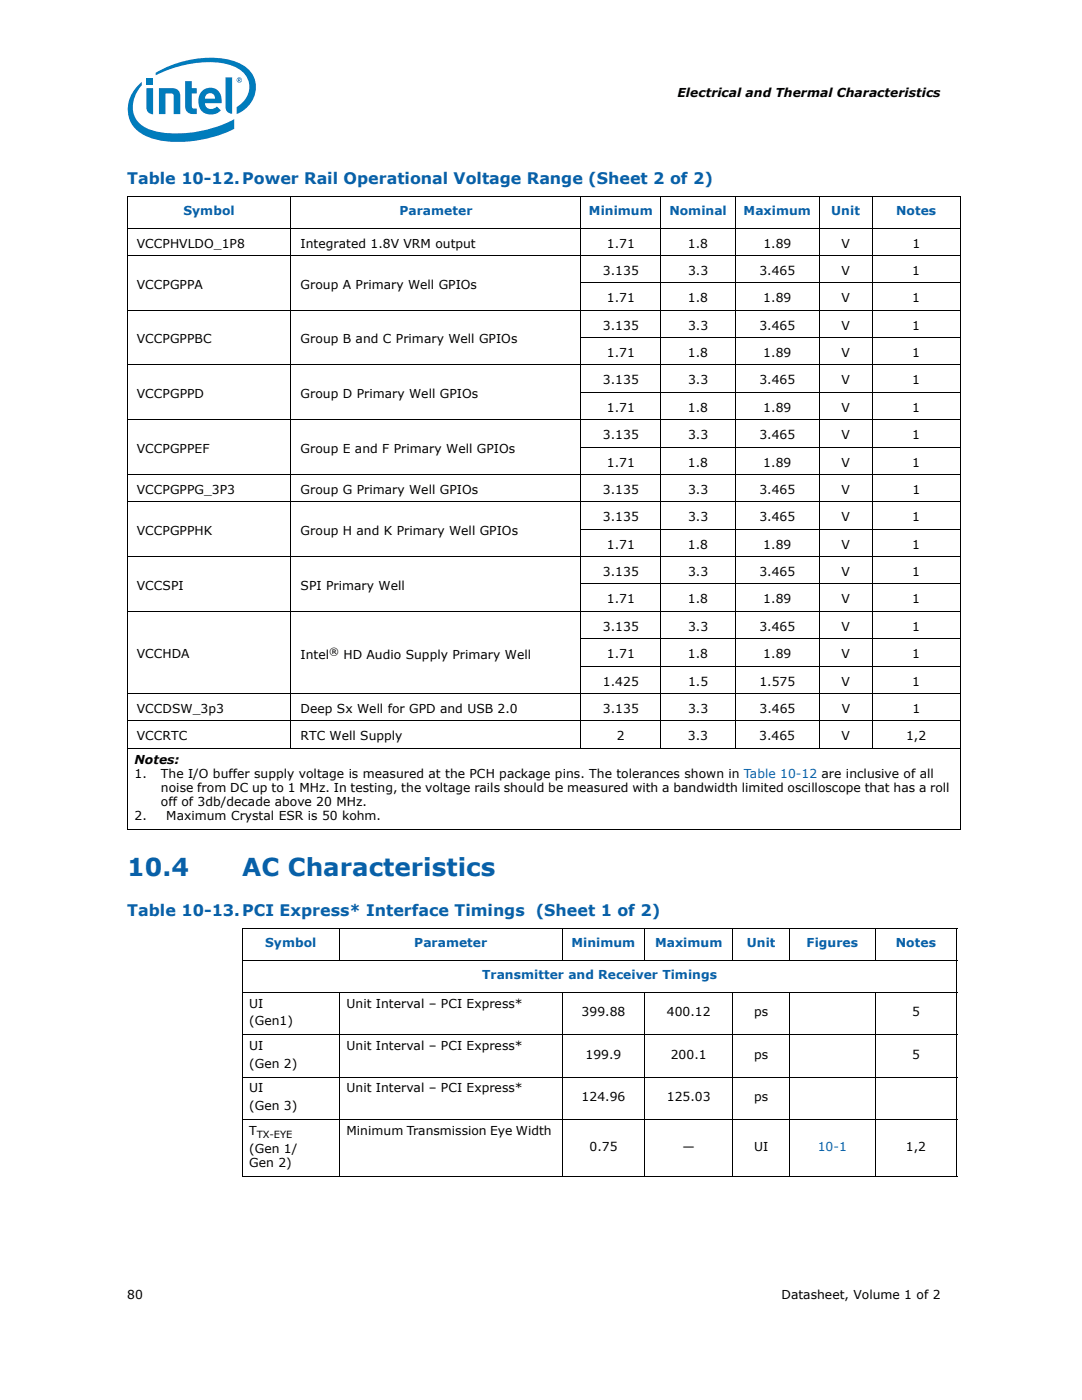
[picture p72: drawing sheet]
<svg xmlns="http://www.w3.org/2000/svg" width="216mm" height="279mm" viewBox="0 0 216 279" stroke-linecap="round" stroke-linejoin="round" font-family="sans-serif">
<defs><g id="words">
<g font-size="4.9" fill="#0860a8">
<text x="25.4" y="174.9">10.4</text>
<text x="48.3" y="174.9">AC Characteristics</text>
</g>
<g font-size="3.2" fill="#0860a8">
<text x="25.4" y="36.7">Table 10-12.Power Rail Operational Voltage Range (Sheet 2 of 2)</text>
<text x="25.4" y="182.9">Table 10-13.PCI Express* Interface Timings (Sheet 1 of 2)</text>
</g>
<g font-size="2.5">
<text x="135.2" y="19.3">Electrical and Thermal Characteristics</text>
<text x="27.3" y="49.4">VCCPHVLDO_1P8</text>
<text x="60" y="49.4">Integrated 1.8V VRM output</text>
<text x="121.1" y="49.4">1.71</text>
<text x="137.3" y="49.4">1.8</text>
<text x="152.3" y="49.4">1.89</text>
<text x="167.9" y="49.4">V</text>
<text x="182" y="49.4">1</text>
<text x="27.3" y="57.6">VCCPGPPA</text>
<text x="60" y="57.6">Group A Primary Well GPIOs</text>
<text x="120.3" y="54.9">3.135</text>
<text x="137.3" y="54.9">3.3</text>
<text x="151.5" y="54.9">3.465</text>
<text x="167.9" y="54.9">V</text>
<text x="182" y="54.9">1</text>
<text x="120.3" y="65.8">3.135</text>
<text x="121.1" y="60.3">1.71</text>
<text x="137.3" y="60.3">1.8</text>
<text x="137.3" y="65.8">3.3</text>
<text x="151.5" y="65.8">3.465</text>
<text x="152.3" y="60.3">1.89</text>
<text x="167.9" y="60.3">V</text>
<text x="167.9" y="65.8">V</text>
<text x="182" y="60.3">1</text>
<text x="182" y="65.8">1</text>
<text x="27.3" y="68.5">VCCPGPPBC</text>
<text x="60" y="68.5">Group B and C Primary Well GPIOs</text>
<text x="121.1" y="71.2">1.71</text>
<text x="137.3" y="71.2">1.8</text>
<text x="152.3" y="71.2">1.89</text>
<text x="167.9" y="71.2">V</text>
<text x="182" y="71.2">1</text>
<text x="120.3" y="76.7">3.135</text>
<text x="137.3" y="76.7">3.3</text>
<text x="151.5" y="76.7">3.465</text>
<text x="167.9" y="76.7">V</text>
<text x="182" y="76.7">1</text>
<text x="27.3" y="79.5">VCCPGPPD</text>
<text x="60" y="79.5">Group D Primary Well GPIOs</text>
<text x="121.1" y="82.2">1.71</text>
<text x="137.3" y="82.2">1.8</text>
<text x="152.3" y="82.2">1.89</text>
<text x="167.9" y="82.2">V</text>
<text x="182" y="82.2">1</text>
<text x="120.3" y="87.7">3.135</text>
<text x="137.3" y="87.7">3.3</text>
<text x="151.5" y="87.7">3.465</text>
<text x="167.9" y="87.7">V</text>
<text x="182" y="87.7">1</text>
<text x="27.3" y="90.4">VCCPGPPEF</text>
<text x="60" y="90.4">Group E and F Primary Well GPIOs</text>
<text x="121.1" y="93.1">1.71</text>
<text x="137.3" y="93.1">1.8</text>
<text x="152.3" y="93.1">1.89</text>
<text x="167.9" y="93.1">V</text>
<text x="182" y="93.1">1</text>
<text x="27.3" y="98.6">VCCPGPPG_3P3</text>
<text x="60" y="98.6">Group G Primary Well GPIOs</text>
<text x="120.3" y="98.6">3.135</text>
<text x="137.3" y="98.6">3.3</text>
<text x="151.5" y="98.6">3.465</text>
<text x="167.9" y="98.6">V</text>
<text x="182.1" y="98.6">1</text>
<text x="27.3" y="106.8">VCCPGPPHK</text>
<text x="60" y="106.8">Group H and K Primary Well GPIOs</text>
<text x="120.3" y="104">3.135</text>
<text x="137.3" y="104">3.3</text>
<text x="151.5" y="104">3.465</text>
<text x="167.9" y="104">V</text>
<text x="182" y="104">1</text>
<text x="121.1" y="109.5">1.71</text>
<text x="137.3" y="109.5">1.8</text>
<text x="152.3" y="109.5">1.89</text>
<text x="167.9" y="109.5">V</text>
<text x="182" y="109.5">1</text>
<text x="27.3" y="117.7">VCCSPI</text>
<text x="60" y="117.7">SPI Primary Well</text>
<text x="120.3" y="115">3.135</text>
<text x="137.3" y="115">3.3</text>
<text x="151.5" y="115">3.465</text>
<text x="167.9" y="115">V</text>
<text x="182" y="115">1</text>
<text x="120.3" y="125.9">3.135</text>
<text x="121.1" y="120.4">1.71</text>
<text x="137.3" y="120.4">1.8</text>
<text x="137.3" y="125.9">3.3</text>
<text x="151.5" y="125.9">3.465</text>
<text x="152.3" y="120.4">1.89</text>
<text x="167.9" y="120.4">V</text>
<text x="167.9" y="125.9">V</text>
<text x="182" y="120.4">1</text>
<text x="182" y="125.9">1</text>
<text x="27.3" y="131.4">VCCHDA</text>
<text x="60" y="131.6">Intel</text>
<text x="68.5" y="131.6">HD Audio Supply Primary Well</text>
<text x="121.1" y="131.4">1.71</text>
<text x="137.3" y="131.4">1.8</text>
<text x="152.3" y="131.4">1.89</text>
<text x="167.9" y="131.4">V</text>
<text x="182" y="131.4">1</text>
<text x="120.3" y="136.8">1.425</text>
<text x="137.3" y="136.8">1.5</text>
<text x="151.5" y="136.8">1.575</text>
<text x="167.9" y="136.8">V</text>
<text x="182" y="136.8">1</text>
<text x="27.3" y="142.3">VCCDSW_3p3</text>
<text x="60" y="142.3">Deep Sx Well for GPD and USB 2.0</text>
<text x="120.3" y="142.3">3.135</text>
<text x="137.3" y="142.3">3.3</text>
<text x="151.5" y="142.3">3.465</text>
<text x="167.9" y="142.3">V</text>
<text x="182.1" y="142.3">1</text>
<text x="27.3" y="147.8">VCCRTC</text>
<text x="60" y="147.8">RTC Well Supply</text>
<text x="123.1" y="147.8">2</text>
<text x="137.3" y="147.8">3.3</text>
<text x="151.5" y="147.8">3.465</text>
<text x="167.9" y="147.8">V</text>
<text x="180.8" y="147.8">1,2</text>
<text x="26.8" y="152.4">Notes:</text>
<text x="26.8" y="155.2">1.</text>
<text x="32.1" y="155.2">The I/O buffer supply voltage is measured at the PCH package pins. The tolerances shown in Table 10-12 are inclusive of all</text>
<text x="32.1" y="158.1">noise from DC up to 1 MHz. In testing, the voltage rails should be measured with a bandwidth limited oscilloscope that has a roll</text>
<text x="32.1" y="160.9">off of 3db/decade above 20 MHz.</text>
<text x="26.8" y="163.7">2.</text>
<text x="33.2" y="163.7">Maximum Crystal ESR is 50 kohm.</text>
<text x="49.7" y="201.1">UI</text>
<text x="69.2" y="201.1">Unit Interval – PCI Express*</text>
<text x="116.1" y="202.8">399.88</text>
<text x="133.1" y="202.8">400.12</text>
<text x="150.5" y="202.8">ps</text>
<text x="182" y="202.8">5</text>
<text x="49.7" y="204.6">(Gen1)</text>
<text x="49.7" y="209.5">UI</text>
<text x="69.2" y="209.5">Unit Interval – PCI Express*</text>
<text x="49.7" y="213.1">(Gen 2)</text>
<text x="116.8" y="211.3">199.9</text>
<text x="133.8" y="211.3">200.1</text>
<text x="150.5" y="211.3">ps</text>
<text x="182" y="211.3">5</text>
<text x="49.7" y="218">UI</text>
<text x="49.7" y="221.6">(Gen 3)</text>
<text x="69.2" y="218">Unit Interval – PCI Express*</text>
<text x="116.1" y="219.8">124.96</text>
<text x="133.1" y="219.8">125.03</text>
<text x="150.5" y="219.8">ps</text>
<text x="49.7" y="226.5">T</text>
<text x="69.2" y="226.5">Minimum Transmission Eye Width</text>
<text x="49.7" y="230">(Gen 1/</text>
<text x="49.7" y="232.8">Gen 2)</text>
<text x="117.6" y="229.7">0.75</text>
<text x="136.2" y="229.7">—</text>
<text x="150.5" y="229.7">UI</text>
<text x="180.8" y="229.7">1,2</text>
<text x="25.4" y="259.2">80</text>
<text x="155.9" y="259.2">Datasheet, Volume 1 of 2</text>
</g>
<g font-size="2.5" fill="#0860a8">
<text x="36.6" y="42.9">Symbol</text>
<text x="79.7" y="42.9">Parameter</text>
<text x="117.5" y="42.9">Minimum</text>
<text x="133.6" y="42.9">Nominal</text>
<text x="148.4" y="42.9">Maximum</text>
<text x="165.9" y="42.9">Unit</text>
<text x="178.8" y="42.9">Notes</text>
<text x="52.9" y="189.1">Symbol</text>
<text x="82.7" y="189.1">Parameter</text>
<text x="114" y="189.1">Minimum</text>
<text x="130.7" y="189.1">Maximum</text>
<text x="149" y="189.1">Unit</text>
<text x="161" y="189.1">Figures</text>
<text x="178.8" y="189.1">Notes</text>
<text x="96.2" y="195.4">Transmitter and Receiver Timings</text>
<text x="163.2" y="229.7">10-1</text>
</g>
<g font-size="2">
<text x="65.7" y="130.6">®</text>
<text x="51.3" y="227.1">TX-EYE</text>
</g>
</g></defs>
<g fill="#007cbc">
<path d="M45 15.4h1.3v7.3a1.3 1.3 0 0 1-1.3-1.4z"/>
<path d="M29.2 17.6h1.3v5.2a1.3 1.3 0 0 1-1.3-1.4z"/>
<path d="M29.2 15.6h1.3v1.3h-1.3z"/>
<path d="M37 16.2h1.3v1.4h1v1.1h-1v2.8l.2 .1 .8 .1v1.1a1.81 1.81 0 0 1-2.3-1.1z"/>
<path d="M31.7 17.6h2.7a1.44 1.44 0 0 1 1.6 1.5v3.7h-1.3v-3.7l-.3-.4h-.3h-1.1v4.1h-1.3z"/>
<path d="M27.6 17a6.2 6.2 0 0 0-1.9 6.3 6.2 6.2 0 0 0 5 4.4 24.4 24.4 0 0 0 16-2v-1.9a23.8 23.8 0 0 1-16.2 2.3 5 5 0 0 1-3-8l.8-1.1v-.7zM31.1 14.5v.5a22.9 22.9 0 0 1 13.7-2.3 5.4 5.4 0 0 1 4.9 4 4.7 4.7 0 0 1-2.5 4.7v1.4a5.6 5.6 0 0 0 2.9-8.4 9.3 9.3 0 0 0-6.8-2.8 21.8 21.8 0 0 0-12.2 2.9z"/>
<path d="M40.5 18a2.29 2.29 0 0 1 2.6-.2 2.29 2.29 0 0 1 1.1 2.3v.5h-3.3a1.3 1.3 0 0 0 .9 1.2 1.3 1.3 0 0 0 1.5-.5l.8 .7a2.61 2.61 0 0 1-3.3 .5 2.61 2.61 0 0 1-1.1-3l.1-.6zM41.2 18.9l-.3 .8h2a1 1 0 0 0-.6-1 1 1 0 0 0-1.1 .2z"/>
<path d="M47.2 16a.55 .55 0 0 1 1.1 0 .55 .55 0 0 1-1.1 0zM47.3 16a.45 .45 0 0 0 .9 0 .45 .45 0 0 0-.9 0zM47.5 15.7h.4l.1 .6-.3-.3-.2 .3zM47.6 15.8v.1h.2v-.1z"/>
</g>
<g fill="#fff">
<path d="M25.4 45.5h32.7v5.5h-32.7z"/>
<path d="M25.4 94.7h32.7v5.5h-32.7z"/>
</g>
<g fill="none" stroke="#000" stroke-width=".2">
<path d="M25.3 39.2h166.4M25.4 39.2v6.2M58.1 39.1v110.3M115.9 39.1v110.3M131.9 39.1v110.3M146.7 39.1v110.3M163.5 39.1v110.3M174 39.1v110.3M191.6 39.2v6.2M25.3 45.5h166.4M25.3 51h166.4M25.4 45.6v119.9"/>
<path d="M115.8 56.4h75.9M191.6 45.6v119.9M25.3 61.9h166.4M25.3 72.8h166.4M115.8 67.4h75.9M115.8 78.3h75.9M25.3 83.8h166.4M25.3 94.7h166.4M115.8 89.2h75.9M25.3 100.2h166.4M25.3 111.1h166.4M115.8 105.6h75.9"/>
<path d="M115.8 116.5h75.9M25.3 122h166.4M25.3 138.4h166.4M115.8 127.5h75.9M115.8 132.9h75.9M25.3 143.9h166.4M25.3 149.4h166.4M25.3 165.6h166.4M48.2 185.3h142.8M48.2 191.7h142.8M48.2 198h142.8M48.3 185.4v49.2"/>
<path d="M67.7 185.2v6.6M67.7 197.9v36.9M112.2 185.2v6.6M112.2 197.9v36.9M128.7 185.2v6.6M128.7 197.9v36.9M146.2 185.2v6.6M146.2 197.9v36.9M157.6 185.2v6.6M157.6 197.9v36.9M174.6 185.2v6.6M174.6 197.9v36.9"/>
<path d="M190.9 185.4v49.2M48.2 206.5h142.8M48.2 215h142.8M48.2 223.4h142.8M48.2 234.7h142.8"/>
</g>
<use href="#words"/>
</svg>
